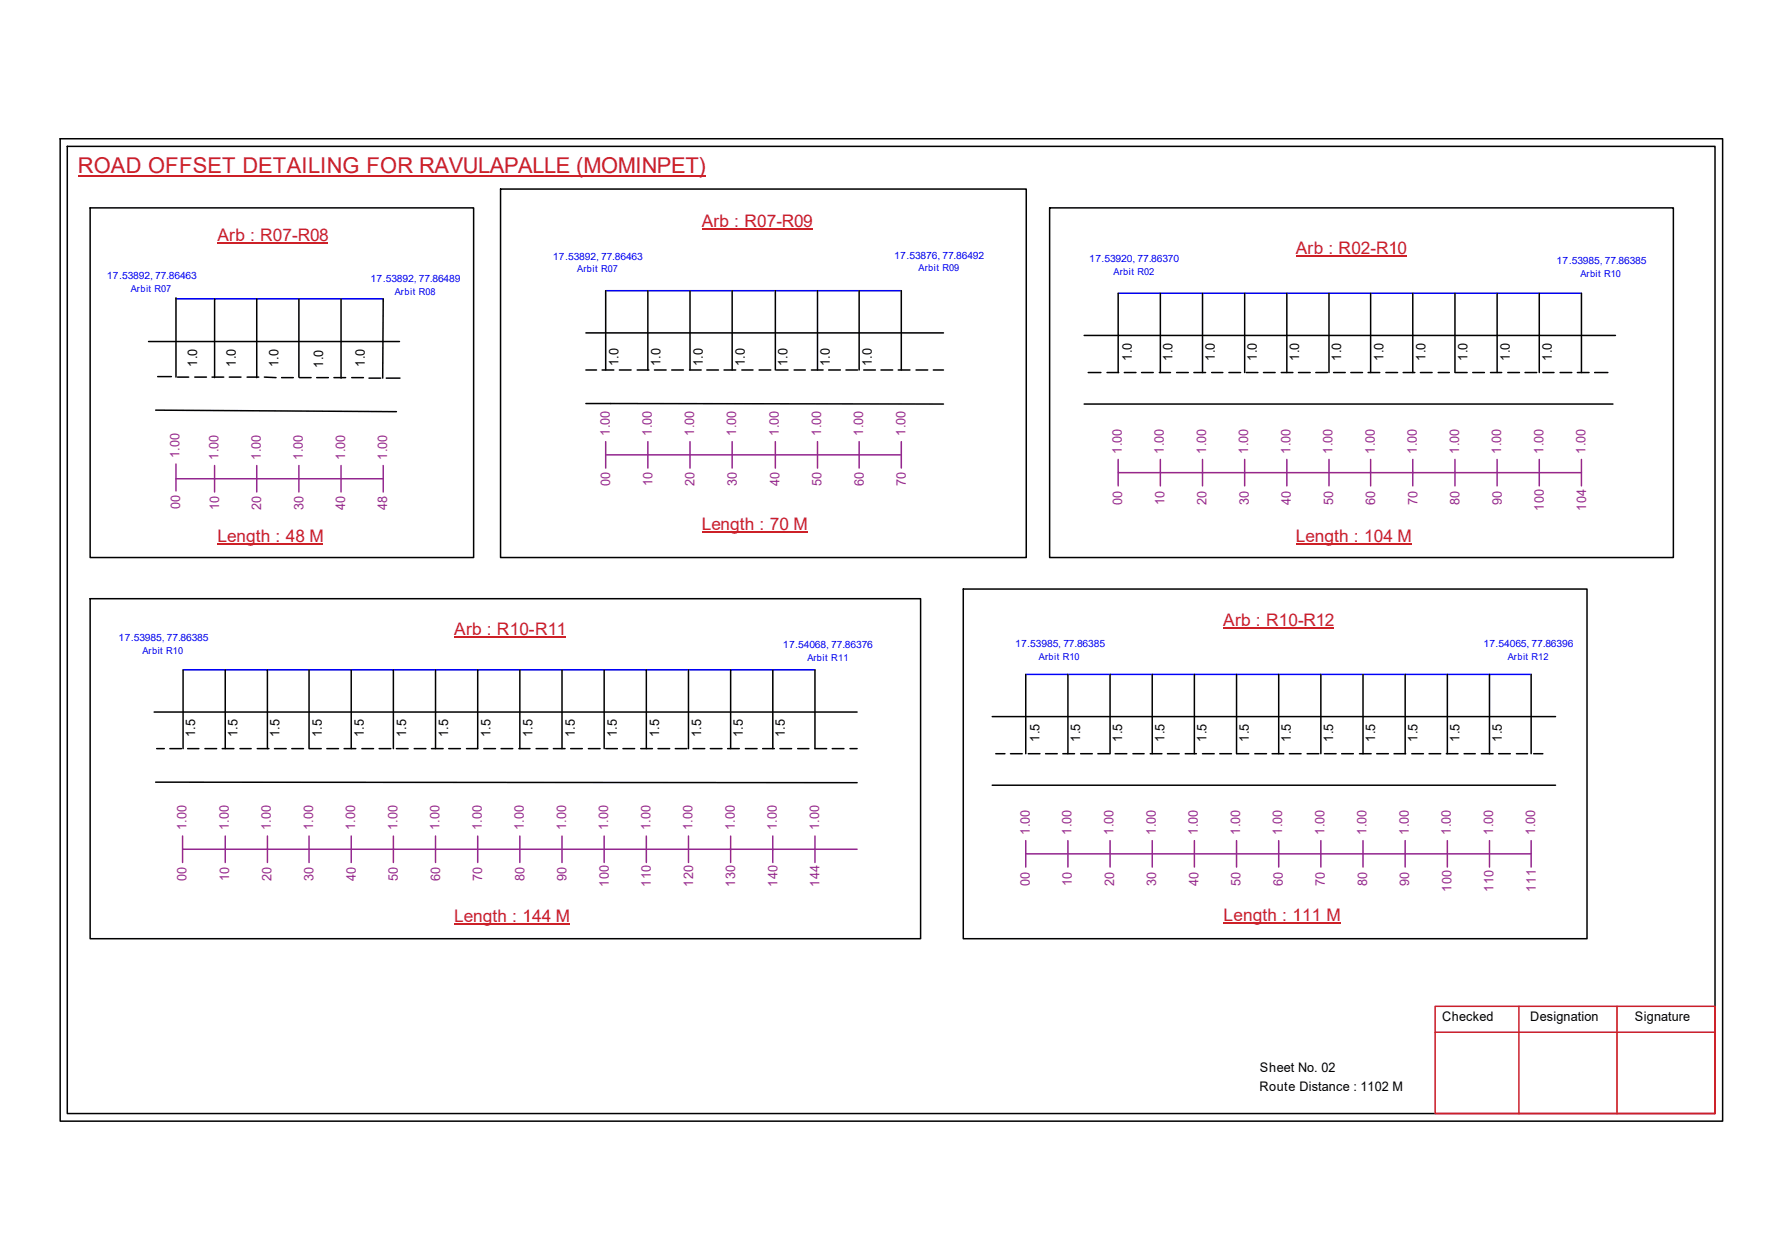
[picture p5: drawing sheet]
<svg xmlns="http://www.w3.org/2000/svg" width="297mm" height="210mm" viewBox="0 0 297 210" stroke-linecap="round" stroke-linejoin="round" font-family="sans-serif">
<defs><g id="words">
<text font-size="3.6" fill="#cd2027" x="13" y="28.9">ROAD OFFSET DETAILING FOR RAVULAPALLE (MOMINPET)</text>
<g font-size="2.9" fill="#cd2027">
<text x="36.3" y="40.2">Arb : R07-R08</text>
<text x="117" y="37.8">Arb : R07-R09</text>
<text x="216" y="42.3">Arb : R02-R10</text>
<text x="117" y="88.2">Length : 70 M</text>
<text x="36.3" y="90.3">Length : 48 M</text>
<text x="216" y="90.3">Length : 104 M</text>
<text x="75.7" y="105.7">Arb : R10-R11</text>
<text x="203.9" y="104.3">Arb : R10-R12</text>
<text x="75.7" y="153.6">Length : 144 M</text>
<text x="203.9" y="153.4">Length : 111 M</text>
</g>
<g font-size="2.2">
<text x="32.9" y="61.1" transform="rotate(-90 32.9 61.1)">1.0</text>
<text x="39.3" y="61.1" transform="rotate(-90 39.3 61.1)">1.0</text>
<text x="46.4" y="61.2" transform="rotate(-90 46.4 61.2)">1.0</text>
<text x="53.9" y="61.3" transform="rotate(-90 53.9 61.3)">1.0</text>
<text x="60.8" y="61.1" transform="rotate(-90 60.8 61.1)">1.0</text>
<text x="103.1" y="61" transform="rotate(-90 103.1 61)">1.0</text>
<text x="110.1" y="61" transform="rotate(-90 110.1 61)">1.0</text>
<text x="117.1" y="61" transform="rotate(-90 117.1 61)">1.0</text>
<text x="124.2" y="61" transform="rotate(-90 124.2 61)">1.0</text>
<text x="131.3" y="61" transform="rotate(-90 131.3 61)">1.0</text>
<text x="138.3" y="61" transform="rotate(-90 138.3 61)">1.0</text>
<text x="145.3" y="61" transform="rotate(-90 145.3 61)">1.0</text>
<text x="188.7" y="60.1" transform="rotate(-90 188.7 60.1)">1.0</text>
<text x="195.4" y="60.1" transform="rotate(-90 195.4 60.1)">1.0</text>
<text x="202.5" y="60.1" transform="rotate(-90 202.5 60.1)">1.0</text>
<text x="209.5" y="60.1" transform="rotate(-90 209.5 60.1)">1.0</text>
<text x="216.5" y="60.1" transform="rotate(-90 216.5 60.1)">1.0</text>
<text x="223.6" y="60.1" transform="rotate(-90 223.6 60.1)">1.0</text>
<text x="230.6" y="60.1" transform="rotate(-90 230.6 60.1)">1.0</text>
<text x="237.6" y="60.1" transform="rotate(-90 237.6 60.1)">1.0</text>
<text x="244.6" y="60.1" transform="rotate(-90 244.6 60.1)">1.0</text>
<text x="251.7" y="60.1" transform="rotate(-90 251.7 60.1)">1.0</text>
<text x="258.7" y="60.1" transform="rotate(-90 258.7 60.1)">1.0</text>
<text x="32.6" y="122.9" transform="rotate(-90 32.6 122.9)">1.5</text>
<text x="39.6" y="122.9" transform="rotate(-90 39.6 122.9)">1.5</text>
<text x="46.6" y="122.9" transform="rotate(-90 46.6 122.9)">1.5</text>
<text x="53.6" y="122.9" transform="rotate(-90 53.6 122.9)">1.5</text>
<text x="60.7" y="122.9" transform="rotate(-90 60.7 122.9)">1.5</text>
<text x="67.7" y="122.9" transform="rotate(-90 67.7 122.9)">1.5</text>
<text x="74.7" y="122.9" transform="rotate(-90 74.7 122.9)">1.5</text>
<text x="81.7" y="122.9" transform="rotate(-90 81.7 122.9)">1.5</text>
<text x="88.8" y="122.9" transform="rotate(-90 88.8 122.9)">1.5</text>
<text x="95.8" y="122.9" transform="rotate(-90 95.8 122.9)">1.5</text>
<text x="102.8" y="122.9" transform="rotate(-90 102.8 122.9)">1.5</text>
<text x="109.9" y="122.9" transform="rotate(-90 109.9 122.9)">1.5</text>
<text x="116.9" y="122.9" transform="rotate(-90 116.9 122.9)">1.5</text>
<text x="123.8" y="122.9" transform="rotate(-90 123.8 122.9)">1.5</text>
<text x="130.8" y="122.9" transform="rotate(-90 130.8 122.9)">1.5</text>
<text x="173.3" y="123.6" transform="rotate(-90 173.3 123.6)">1.5</text>
<text x="180" y="123.6" transform="rotate(-90 180 123.6)">1.5</text>
<text x="187.1" y="123.6" transform="rotate(-90 187.1 123.6)">1.5</text>
<text x="194.1" y="123.6" transform="rotate(-90 194.1 123.6)">1.5</text>
<text x="201.1" y="123.6" transform="rotate(-90 201.1 123.6)">1.5</text>
<text x="208.1" y="123.6" transform="rotate(-90 208.1 123.6)">1.5</text>
<text x="215.2" y="123.6" transform="rotate(-90 215.2 123.6)">1.5</text>
<text x="222.2" y="123.6" transform="rotate(-90 222.2 123.6)">1.5</text>
<text x="229.2" y="123.6" transform="rotate(-90 229.2 123.6)">1.5</text>
<text x="236.3" y="123.6" transform="rotate(-90 236.3 123.6)">1.5</text>
<text x="243.3" y="123.6" transform="rotate(-90 243.3 123.6)">1.5</text>
<text x="250.3" y="123.6" transform="rotate(-90 250.3 123.6)">1.5</text>
<text x="240.4" y="170.1">Checked</text>
<text x="255.1" y="170.1">Designation</text>
<text x="272.5" y="170.1">Signature</text>
<text x="210" y="178.6">Sheet No. 02</text>
<text x="209.9" y="181.7">Route Distance : 1102 M</text>
</g>
<g font-size="2.2" fill="#93278f">
<text x="29.9" y="76.4" transform="rotate(-90 29.9 76.4)">1.00</text>
<text x="36.4" y="76.6" transform="rotate(-90 36.4 76.6)">1.00</text>
<text x="43.5" y="76.6" transform="rotate(-90 43.5 76.6)">1.00</text>
<text x="50.5" y="76.6" transform="rotate(-90 50.5 76.6)">1.00</text>
<text x="57.5" y="76.6" transform="rotate(-90 57.5 76.6)">1.00</text>
<text x="64.6" y="76.6" transform="rotate(-90 64.6 76.6)">1.00</text>
<text x="101.6" y="72.6" transform="rotate(-90 101.6 72.6)">1.00</text>
<text x="108.7" y="72.6" transform="rotate(-90 108.7 72.6)">1.00</text>
<text x="115.7" y="72.6" transform="rotate(-90 115.7 72.6)">1.00</text>
<text x="122.7" y="72.6" transform="rotate(-90 122.7 72.6)">1.00</text>
<text x="129.8" y="72.6" transform="rotate(-90 129.8 72.6)">1.00</text>
<text x="136.9" y="72.6" transform="rotate(-90 136.9 72.6)">1.00</text>
<text x="143.9" y="72.6" transform="rotate(-90 143.9 72.6)">1.00</text>
<text x="150.9" y="72.6" transform="rotate(-90 150.9 72.6)">1.00</text>
<text x="187" y="75.6" transform="rotate(-90 187 75.6)">1.00</text>
<text x="194" y="75.6" transform="rotate(-90 194 75.6)">1.00</text>
<text x="201" y="75.6" transform="rotate(-90 201 75.6)">1.00</text>
<text x="208.1" y="75.6" transform="rotate(-90 208.1 75.6)">1.00</text>
<text x="215.1" y="75.6" transform="rotate(-90 215.1 75.6)">1.00</text>
<text x="222.1" y="75.6" transform="rotate(-90 222.1 75.6)">1.00</text>
<text x="229.1" y="75.6" transform="rotate(-90 229.1 75.6)">1.00</text>
<text x="236.2" y="75.6" transform="rotate(-90 236.2 75.6)">1.00</text>
<text x="243.2" y="75.6" transform="rotate(-90 243.2 75.6)">1.00</text>
<text x="250.2" y="75.6" transform="rotate(-90 250.2 75.6)">1.00</text>
<text x="257.3" y="75.6" transform="rotate(-90 257.3 75.6)">1.00</text>
<text x="264.3" y="75.6" transform="rotate(-90 264.3 75.6)">1.00</text>
<text x="101.7" y="81" transform="rotate(-90 101.7 81)">00</text>
<text x="108.8" y="81" transform="rotate(-90 108.8 81)">10</text>
<text x="115.8" y="81" transform="rotate(-90 115.8 81)">20</text>
<text x="122.8" y="81" transform="rotate(-90 122.8 81)">30</text>
<text x="129.9" y="81" transform="rotate(-90 129.9 81)">40</text>
<text x="136.9" y="81" transform="rotate(-90 136.9 81)">50</text>
<text x="144" y="81" transform="rotate(-90 144 81)">60</text>
<text x="151" y="81" transform="rotate(-90 151 81)">70</text>
<text x="30" y="84.8" transform="rotate(-90 30 84.8)">00</text>
<text x="36.5" y="85" transform="rotate(-90 36.5 85)">10</text>
<text x="43.6" y="85" transform="rotate(-90 43.6 85)">20</text>
<text x="50.6" y="85" transform="rotate(-90 50.6 85)">30</text>
<text x="57.5" y="85" transform="rotate(-90 57.5 85)">40</text>
<text x="64.6" y="85" transform="rotate(-90 64.6 85)">48</text>
<text x="187.1" y="84.1" transform="rotate(-90 187.1 84.1)">00</text>
<text x="194.1" y="84.1" transform="rotate(-90 194.1 84.1)">10</text>
<text x="201.1" y="84.1" transform="rotate(-90 201.1 84.1)">20</text>
<text x="208.1" y="84.1" transform="rotate(-90 208.1 84.1)">30</text>
<text x="215.2" y="84.1" transform="rotate(-90 215.2 84.1)">40</text>
<text x="222.2" y="84.1" transform="rotate(-90 222.2 84.1)">50</text>
<text x="229.2" y="84.1" transform="rotate(-90 229.2 84.1)">60</text>
<text x="236.3" y="84.1" transform="rotate(-90 236.3 84.1)">70</text>
<text x="243.3" y="84.1" transform="rotate(-90 243.3 84.1)">80</text>
<text x="250.3" y="84.1" transform="rotate(-90 250.3 84.1)">90</text>
<text x="257.3" y="85.1" transform="rotate(-90 257.3 85.1)">100</text>
<text x="264.4" y="85.1" transform="rotate(-90 264.4 85.1)">104</text>
<text x="31.1" y="138.3" transform="rotate(-90 31.1 138.3)">1.00</text>
<text x="38.1" y="138.3" transform="rotate(-90 38.1 138.3)">1.00</text>
<text x="45.2" y="138.3" transform="rotate(-90 45.2 138.3)">1.00</text>
<text x="52.2" y="138.3" transform="rotate(-90 52.2 138.3)">1.00</text>
<text x="59.2" y="138.3" transform="rotate(-90 59.2 138.3)">1.00</text>
<text x="66.2" y="138.3" transform="rotate(-90 66.2 138.3)">1.00</text>
<text x="73.3" y="138.3" transform="rotate(-90 73.3 138.3)">1.00</text>
<text x="80.3" y="138.3" transform="rotate(-90 80.3 138.3)">1.00</text>
<text x="87.3" y="138.3" transform="rotate(-90 87.3 138.3)">1.00</text>
<text x="94.4" y="138.3" transform="rotate(-90 94.4 138.3)">1.00</text>
<text x="101.4" y="138.3" transform="rotate(-90 101.4 138.3)">1.00</text>
<text x="108.4" y="138.3" transform="rotate(-90 108.4 138.3)">1.00</text>
<text x="115.4" y="138.3" transform="rotate(-90 115.4 138.3)">1.00</text>
<text x="122.5" y="138.3" transform="rotate(-90 122.5 138.3)">1.00</text>
<text x="129.5" y="138.3" transform="rotate(-90 129.5 138.3)">1.00</text>
<text x="136.5" y="138.3" transform="rotate(-90 136.5 138.3)">1.00</text>
<text x="171.7" y="139.1" transform="rotate(-90 171.7 139.1)">1.00</text>
<text x="178.6" y="139.1" transform="rotate(-90 178.6 139.1)">1.00</text>
<text x="185.6" y="139.1" transform="rotate(-90 185.6 139.1)">1.00</text>
<text x="192.7" y="139.1" transform="rotate(-90 192.7 139.1)">1.00</text>
<text x="199.7" y="139.1" transform="rotate(-90 199.7 139.1)">1.00</text>
<text x="206.7" y="139.1" transform="rotate(-90 206.7 139.1)">1.00</text>
<text x="213.7" y="139.1" transform="rotate(-90 213.7 139.1)">1.00</text>
<text x="220.8" y="139.1" transform="rotate(-90 220.8 139.1)">1.00</text>
<text x="227.8" y="139.1" transform="rotate(-90 227.8 139.1)">1.00</text>
<text x="234.8" y="139.1" transform="rotate(-90 234.8 139.1)">1.00</text>
<text x="241.8" y="139.1" transform="rotate(-90 241.8 139.1)">1.00</text>
<text x="248.9" y="139.1" transform="rotate(-90 248.9 139.1)">1.00</text>
<text x="255.9" y="139.1" transform="rotate(-90 255.9 139.1)">1.00</text>
<text x="31.1" y="146.8" transform="rotate(-90 31.1 146.8)">00</text>
<text x="38.2" y="146.8" transform="rotate(-90 38.2 146.8)">10</text>
<text x="45.3" y="146.8" transform="rotate(-90 45.3 146.8)">20</text>
<text x="52.3" y="146.8" transform="rotate(-90 52.3 146.8)">30</text>
<text x="59.3" y="146.8" transform="rotate(-90 59.3 146.8)">40</text>
<text x="66.3" y="146.8" transform="rotate(-90 66.3 146.8)">50</text>
<text x="73.4" y="146.8" transform="rotate(-90 73.4 146.8)">60</text>
<text x="80.4" y="146.8" transform="rotate(-90 80.4 146.8)">70</text>
<text x="87.4" y="146.8" transform="rotate(-90 87.4 146.8)">80</text>
<text x="94.4" y="146.8" transform="rotate(-90 94.4 146.8)">90</text>
<text x="101.5" y="147.7" transform="rotate(-90 101.5 147.7)">100</text>
<text x="108.5" y="147.7" transform="rotate(-90 108.5 147.7)">110</text>
<text x="115.5" y="147.7" transform="rotate(-90 115.5 147.7)">120</text>
<text x="122.6" y="147.7" transform="rotate(-90 122.6 147.7)">130</text>
<text x="129.6" y="147.7" transform="rotate(-90 129.6 147.7)">140</text>
<text x="136.6" y="147.7" transform="rotate(-90 136.6 147.7)">144</text>
<text x="171.7" y="147.6" transform="rotate(-90 171.7 147.6)">00</text>
<text x="178.7" y="147.6" transform="rotate(-90 178.7 147.6)">10</text>
<text x="185.7" y="147.6" transform="rotate(-90 185.7 147.6)">20</text>
<text x="192.7" y="147.6" transform="rotate(-90 192.7 147.6)">30</text>
<text x="199.8" y="147.6" transform="rotate(-90 199.8 147.6)">40</text>
<text x="206.8" y="147.6" transform="rotate(-90 206.8 147.6)">50</text>
<text x="213.8" y="147.6" transform="rotate(-90 213.8 147.6)">60</text>
<text x="220.8" y="147.6" transform="rotate(-90 220.8 147.6)">70</text>
<text x="227.9" y="147.6" transform="rotate(-90 227.9 147.6)">80</text>
<text x="234.9" y="147.6" transform="rotate(-90 234.9 147.6)">90</text>
<text x="241.9" y="148.6" transform="rotate(-90 241.9 148.6)">100</text>
<text x="249" y="148.6" transform="rotate(-90 249 148.6)">110</text>
<text x="256" y="148.6" transform="rotate(-90 256 148.6)">111</text>
</g>
<g font-size="1.7" fill="#00f">
<text x="17.8" y="46.5">17.53892, 77.86463</text>
<text x="61.8" y="47">17.53892, 77.86489</text>
<text x="92.2" y="43.3">17.53892, 77.86463</text>
<text x="149.1" y="43.1">17.53876, 77.86492</text>
<text x="181.6" y="43.7">17.53920, 77.86370</text>
<text x="259.5" y="44">17.53985, 77.86385</text>
<text x="19.8" y="106.8">17.53985, 77.86385</text>
<text x="130.5" y="108">17.54068, 77.86376</text>
<text x="169.2" y="107.8">17.53985, 77.86385</text>
<text x="247.3" y="107.8">17.54065, 77.86396</text>
</g>
<g font-size="1.6" fill="#00f">
<text x="96.2" y="45.4">Arbit R07</text>
<text x="153.1" y="45.2">Arbit R09</text>
<text x="185.6" y="45.8">Arbit R02</text>
<text x="263.4" y="46.1">Arbit R10</text>
<text x="21.8" y="48.6">Arbit R07</text>
<text x="65.8" y="49.1">Arbit R08</text>
<text x="23.7" y="109">Arbit R10</text>
<text x="134.6" y="110.2">Arbit R11</text>
<text x="173.2" y="109.9">Arbit R10</text>
<text x="251.3" y="109.9">Arbit R12</text>
</g>
</g></defs>
<g fill="none" stroke="#000" stroke-width=".25">
<path d="M10 23.1h277.1v163.7h-277.1zM11.2 24.4h274.7v161.1h-274.7zM15 34.6h63.9v58.3h-63.9zM83.4 31.5h87.7v61.4h-87.7zM175 34.6h103.9v58.3h-103.9zM24.8 56.9h41.8M29.3 49.6v13.2M35.8 49.8v13.1M42.8 49.8v13.1M49.8 49.8v13M56.9 49.8v13.2M63.9 49.8l-.1 13.2"/>
<path d="M97.7 55.5h59.6M101 48.4v13.2M108 48.4v13.2M115 48.4v13.2M122 48.4v13.2M129.2 48.4v13.2M136.3 48.4v13.2M143.2 48.4v13.2M150.2 48.4v13.2M180.7 55.9h88.6M186.4 48.9v13.2M193.4 48.9v13.2"/>
<path d="M200.4 48.9v13.2M207.5 48.9v13.2M214.5 48.9v13.2M221.5 48.9v13.2M228.5 48.9v13.2M235.5 48.9v13.2M242.5 48.9v13.2M249.6 48.9v13.2M256.6 48.9v13.2M263.6 48.9v13.2M25.9 68.3l40.2 .3M26.3 62.7h2.3"/>
<path d="M29.6 62.8h1.9M32.5 62.8h1.9M35.3 62.8h2M38.2 62.8h2M41.2 62.8h1.9M44.1 62.8l1.9 .1M46.9 62.9h2M49.9 62.9h2M52.8 62.9h1.9M55.7 62.9h1.9M58.6 62.9h2M61.5 63h2"/>
<path d="M64.4 63h2.3M97.7 67.2l59.6 .1M97.7 61.6h1.7M100.4 61.6h1.9M103.2 61.6h2M106.2 61.6h2M109.1 61.6h1.9M112 61.6h1.9M114.9 61.6h2M117.8 61.6h2M120.7 61.6h1.9M123.7 61.6h1.8"/>
<path d="M126.5 61.6h2M129.4 61.6h2M132.4 61.6h1.8M135.3 61.6h1.9M138.1 61.6h2M141 61.6h2M144 61.6h1.9M146.9 61.6h1.9M149.7 61.6h2M152.7 61.6h1.9M155.6 61.6h1.7M180.7 67.3h88.2"/>
<path d="M181.4 62.1h2.1M184.5 62.1h2M187.4 62.1h2M190.3 62.1h1.9M193.2 62.1h1.9M196.1 62.1h2M199 62.1h2M202 62.1h1.8M204.8 62.1h2M207.7 62.1h2M210.6 62.1h2M213.6 62.1h1.9"/>
<path d="M216.4 62.1h2M219.3 62.1h2M222.3 62.1h1.9M225.2 62.1h1.9M228 62.1h2M231 62.1h2M233.9 62.1h1.9M236.8 62.1h1.9M239.7 62.1h1.9M242.6 62.1h2M245.5 62.1h1.9M248.5 62.1h1.8"/>
<path d="M251.3 62.1h2M254.2 62.1h2M257.2 62.1h1.8M260.1 62.1h1.9M262.9 62.1h2M265.8 62.1h2.2M15 99.7h138.5v56.7h-138.5zM160.6 98.1h103.9v58.3h-103.9zM25.7 118.6h117.2M30.5 111.6v13.1M37.5 111.6v13.1M44.6 111.6v13.1"/>
<path d="M51.5 111.6v13.1M58.5 111.6v13.1M65.6 111.6v13.1M72.6 111.6v13.1M79.6 111.6v13.1h-1.8M86.7 111.6v13.1M93.7 111.6v13.1M100.7 111.6v13.1M107.7 111.6v13.1M114.8 111.6v13.1M121.8 111.6v13.1M128.8 111.6v13.1"/>
<path d="M135.8 111.6v13.1h2M165.4 119.4h93.9M171 112.4v13.2M178 112.4v13.2M185 112.4v13.2M192.1 112.4v13.2M199.1 112.4v13.2M206.1 112.4v13.2M213.1 112.4v13.2M220.2 112.4v13.2M227.2 112.4v13.2M234.2 112.4v13.2"/>
<path d="M241.3 112.4v13.2M248.3 112.4v13.2M255.2 112.4v13.2M25.9 130.3l117 .1M26.1 124.7h1.3M28.3 124.7h2M31.3 124.7h1.8M34.2 124.7h1.9M37 124.7h2M40 124.7h1.9M42.9 124.7h1.9M45.8 124.7h1.9"/>
<path d="M48.6 124.7h2M51.6 124.7h1.9M54.5 124.7h1.9M57.4 124.7h1.9M60.3 124.7h2M63.2 124.7h1.9M66.1 124.7h1.9M69 124.7h2M71.9 124.7h2M74.8 124.7h1.9M80.6 124.7h2M83.5 124.7h2"/>
<path d="M86.5 124.7h1.8M89.4 124.7h1.9M92.2 124.7h2M95.1 124.7h2M98.1 124.7h1.9M101 124.7h1.9M103.8 124.7h2M106.8 124.7h2M109.7 124.7h1.9M112.6 124.7h1.9M115.5 124.7h2M118.4 124.7h2"/>
<path d="M121.3 124.7h1.9M124.2 124.7h2M127.1 124.7h2M130 124.7h1.9M133 124.7h1.8M138.7 124.7h2M141.7 124.7h1.2M165.4 130.8h93.9M166 125.6h1.5M168.4 125.6h2M171.4 125.6h2M174.3 125.6h1.9"/>
<path d="M177.2 125.6h1.9M180.1 125.6h2M183 125.6h2M185.9 125.6h1.9M188.8 125.6h1.9M191.7 125.6h2M194.6 125.6h2M197.6 125.6h1.8M200.4 125.6h2M203.3 125.6h2M206.2 125.6h1.9M209.2 125.6h1.9"/>
<path d="M212 125.6h2M214.9 125.6h2M217.9 125.6h1.9M220.8 125.6h1.9M223.6 125.6h2M226.6 125.6h2M229.5 125.6h1.9M232.4 125.6h1.9M235.3 125.6h2M238.2 125.6h2M241.1 125.6h1.9M244 125.6h1.9"/>
<path d="M246.9 125.6h2M249.8 125.6h2M252.8 125.6h1.8M255.6 125.6h1.6"/>
</g>
<path d="M239.2 167.6h46.7v17.9h-46.7zM239.2 172h46.7M253.2 167.6v17.9M269.5 167.6v17.9" fill="none" stroke="#cc1f26" stroke-width=".25"/>
<path d="M13 29.3h104.6" fill="none" stroke="#cd2027" stroke-width=".25"/>
<path d="M29.3 49.8h34.6M101 48.4h49.2M186.4 48.9h77.2M30.5 111.6h105.3M171 112.4h84.2" fill="none" stroke="#00f" stroke-width=".25"/>
<g fill="none" stroke="#93278f" stroke-width=".25">
<path d="M29.3 79.8h34.6M29.3 77.3v4.5M35.8 77.6v4.4M42.8 77.6v4.4M49.8 77.6v4.4M56.9 77.6v4.4M63.9 77.6v4.4M101 75.8h49.2M101 73.6v4.4M108 73.6v4.4M115 73.6v4.4M122 73.6v4.4"/>
<path d="M129.2 73.6v4.4M136.3 73.6v4.4M143.2 73.6v4.4M150.2 73.6v4.4M186.4 78.7h77.2M186.4 76.5v4.4M193.4 76.5v4.4M200.4 76.5v4.4M207.5 76.5v4.4M214.5 76.5v4.4M221.5 76.5v4.4M228.5 76.5v4.4"/>
<path d="M235.5 76.5v4.4M242.5 76.5v4.4M249.6 76.5v4.4M256.6 76.5v4.4M263.6 76.5v4.4M30.4 139.3v4.4M37.5 139.3v4.4M44.6 139.3v4.4M51.5 139.3v4.4M58.5 139.3v4.4M65.6 139.3v4.4M72.6 139.3v4.4"/>
<path d="M79.6 139.3v4.4M86.7 139.3v4.4M93.7 139.3v4.4M100.7 139.3v4.4M107.7 139.3v4.4M114.8 139.3v4.4M121.8 139.3v4.4M128.8 139.3v4.4M135.8 139.3v4.4M30.5 141.5h112.4M171 142.2h84.2M171 140v4.4"/>
<path d="M178 140v4.4M185 140v4.4M192.1 140v4.4M199.1 140v4.4M206.1 140v4.4M213.1 140v4.4M220.2 140v4.4M227.2 140v4.4M234.2 140v4.4M241.3 140v4.4M248.3 140v4.4M255.2 140v4.4"/>
</g>
<path d="M117 38.2h18.4M36.3 40.6h18.4M216 42.7h18.5M36.3 90.7h17.6M117 88.6h17.6M216 90.7h19.2M75.7 106.1h18.7M203.9 104.6h18.5M75.7 153.9h19.3M203.9 153.8h19.6" fill="none" stroke="#cd2027" stroke-width=".17"/>
<use href="#words"/>
</svg>
